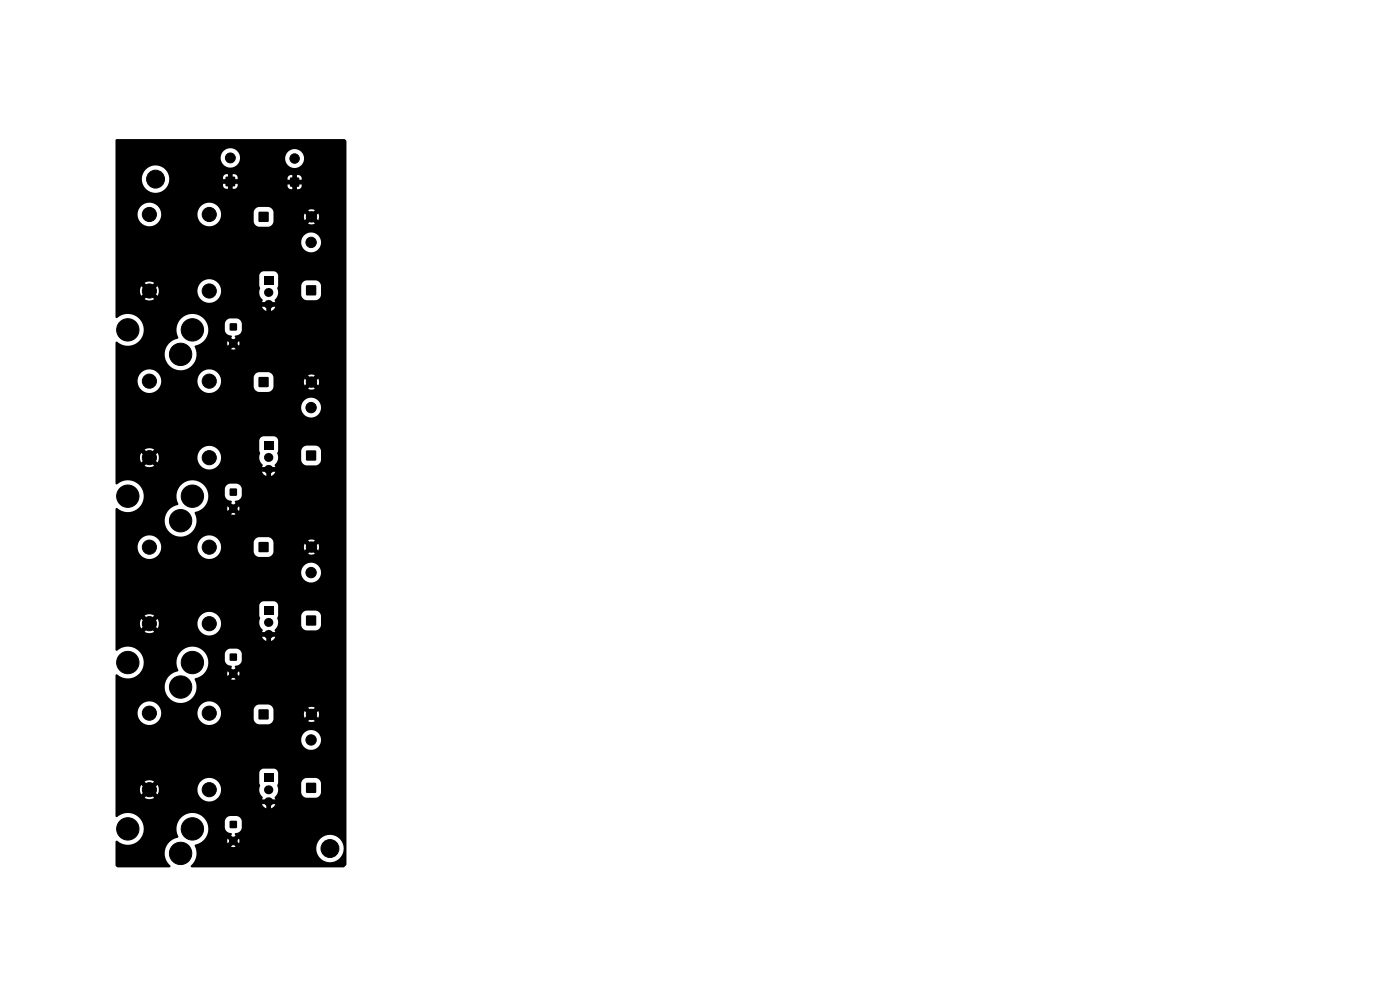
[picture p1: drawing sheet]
<svg xmlns="http://www.w3.org/2000/svg" width="297mm" height="210mm" viewBox="0 0 297 210" stroke-linecap="round" stroke-linejoin="round" font-family="sans-serif">
<g fill="#000" stroke="#000" stroke-width=".21">
<circle cx="33" cy="38" r="1.3"/>
<circle cx="33" cy="38" r="1.9"/>
<circle cx="48.9" cy="33.5" r="1.05"/>
<circle cx="62.5" cy="33.6" r="1"/>
<circle cx="31.7" cy="45.5" r="1.5"/>
<circle cx="44.4" cy="45.5" r="1.5"/>
<circle cx="66" cy="51.4" r="1.1"/>
<circle cx="66.1" cy="46" r="1.1"/>
<circle cx="27.1" cy="70" r="2.37"/>
<circle cx="31.7" cy="61.7" r="1.5"/>
<circle cx="38.3" cy="75.2" r="2.37"/>
<circle cx="40.8" cy="70" r="2.37"/>
<circle cx="44.4" cy="61.7" r="1.5"/>
<circle cx="49.5" cy="72.8" r=".8"/>
<circle cx="57" cy="75" r=".3"/>
<circle cx="31.7" cy="97.1" r="1.5"/>
<circle cx="31.7" cy="80.9" r="1.5"/>
<circle cx="44.4" cy="97.1" r="1.5"/>
<circle cx="44.4" cy="80.9" r="1.5"/>
<circle cx="66" cy="86.5" r="1.1"/>
<circle cx="66.1" cy="81" r="1.1"/>
<circle cx="27.1" cy="105.3" r="2.37"/>
<circle cx="31.7" cy="116.1" r="1.5"/>
<circle cx="38.3" cy="110.5" r="2.37"/>
<circle cx="40.8" cy="105.3" r="2.37"/>
<circle cx="44.4" cy="116.1" r="1.5"/>
<circle cx="49.5" cy="107.9" r=".8"/>
<circle cx="56.5" cy="110" r=".3"/>
<circle cx="66.1" cy="116" r="1.1"/>
<circle cx="31.7" cy="132.3" r="1.5"/>
<circle cx="44.4" cy="132.3" r="1.5"/>
<circle cx="66" cy="121.5" r="1.1"/>
<circle cx="27.1" cy="140.5" r="2.37"/>
<circle cx="31.7" cy="151.3" r="1.5"/>
<circle cx="38.3" cy="145.7" r="2.37"/>
<circle cx="40.8" cy="140.5" r="2.37"/>
<circle cx="44.4" cy="151.3" r="1.5"/>
<circle cx="49.5" cy="142.9" r=".8"/>
<circle cx="56.5" cy="144.5" r=".3"/>
<circle cx="66" cy="157" r="1.1"/>
<circle cx="66.1" cy="151.5" r="1.1"/>
<circle cx="27.1" cy="175.8" r="2.37"/>
<circle cx="31.7" cy="167.5" r="1.5"/>
<circle cx="40.8" cy="175.8" r="2.37"/>
<circle cx="44.4" cy="167.5" r="1.5"/>
<circle cx="49.5" cy="178.4" r=".8"/>
<circle cx="70" cy="180" r="1.3"/>
<circle cx="38.3" cy="181" r="2.37"/>
<circle cx="56" cy="180" r=".3"/>
<circle cx="70" cy="180" r="1.9"/>
</g>
<g fill="#000">
<path d="M47.9 37.5h1.9v2h-1.9zM61.6 37.7h1.8v1.9h-1.8zM24.6 29.6l48.4-.1 .5 .5v153.4l-.7 .6h-32.1a.25 .25 0 0 1-.2-.2 .25 .25 0 0 1 .1-.3 3.4 3.4 0 0 0 .9-3.7h25.6v.4a2.91 2.91 0 0 0 4.4 2.3 2.91 2.91 0 0 0 0-5 2.91 2.91 0 0 0-4.4 2.3h-25.6l-.1-.2h8.6l-.5-.5-.5 .5h-7.6l-.1-.2 .1-.2 .9-.3 .8-.6h5.1l.1 .6 .4-.6 .4 .1a.4 .4 0 0 0 .4 .4 .4 .4 0 0 0 .4-.4h.3l.5 .5v-1l-.5 .5-.3-.1a.4 .4 0 0 0-.4-.3 .4 .4 0 0 0-.4 .3h-.4l-.4-.4-.1 .4h-5.1l.2-.2a3.4 3.4 0 0 0 .5-3.8h3.9v1.2a1.42 1.42 0 0 0 1.4 1.3l.1 .2-.2 .2 .5 .5 .5-.5a.28 .28 0 0 1-.2-.4 .28 .28 0 0 1 .4-.1 1.25 1.25 0 0 0 1.1-1.2v-1.4a1.24 1.24 0 0 0-1.2-1h-1.4a1.25 1.25 0 0 0-1 1.2h-3.9l-.1-.2a3.4 3.4 0 0 0-4.6-1.2 3.4 3.4 0 0 0-1.3 4.7l-.1 .1a3.4 3.4 0 0 0-2.7 2.5 3.4 3.4 0 0 0 1.2 3.5l-.3 .3h-11l-.4-.5v-4.9l.3-.3a3.4 3.4 0 0 0 4.8-.2 3.4 3.4 0 0 0-.1-4.7 3.4 3.4 0 0 0-4.8-.1l-.2-.2v-2.5h31.1l.4 .6 .5 .3v-.9h-32v-1.4h6.2a1.97 1.97 0 0 0 2 0l-1-1-1 1h-6.2v-1.8h5.2l.3 1.1 .9-1.1 .1 .2a.71 .71 0 0 0 .7 .6 .71 .71 0 0 0 .7-.7l1 1 .3-1.1h8.2a2.5 2.5 0 0 0 3.5 2.4 2.5 2.5 0 0 0 .5-4.3 2.5 2.5 0 0 0-4 1.6v.3h-8.2l-.3-.9-1 1a.74 .74 0 0 0-.7-.7 .74 .74 0 0 0-.8 .6l-.9-.9-.3 .9h-5.2v-1.6h6.2l1 1 1-1a1.97 1.97 0 0 0-2 0h-6.2v-1.8h30.5v2a1.34 1.34 0 0 1 0 1.4l.2 1 .5 .7-.1 .5h1.2h-.1a.55 .55 0 0 0-.2 .8 .55 .55 0 0 0 .7 .2h.3v.9l.5-.3 .4-.6h-1.2l.1-.1a.55 .55 0 0 0-.1-.9h1.2l-.1-.4 .1-.3a2.6 2.6 0 0 0 .4-2.4l.2-.3h4.9v1.8a1.24 1.24 0 0 0 1.2 1.2h1.9a1.24 1.24 0 0 0 1.1-1.2v-1.9a1.25 1.25 0 0 0-1.2-1.1h-2a1.25 1.25 0 0 0-1 1.2h-4.9v-2.2a.99 .99 0 0 0-.9-1l-2.3 .1a1 1 0 0 0-.8 .9h-30.5v-7.2h39.4v.3a2.11 2.11 0 0 0 3.2 1.7 2.11 2.11 0 0 0 0-3.6 2.11 2.11 0 0 0-3.2 1.6h-39.4v-5.7h4.7v.3a2.5 2.5 0 0 0 2.6 2.4 2.5 2.5 0 0 0 2.4-2.7h7.7v.3a2.5 2.5 0 0 0 2.9 2.4 2.5 2.5 0 0 0 2-3.2h7v1.9a1.24 1.24 0 0 0 1.2 1.1h2l.6-.2 .3-.4h7.5l.6 .1 .8-.1-.7-.7-.7 .7h-7.5l.1-1.6h6.5l.1 .9 .7-.8h.2v.1a.55 .55 0 0 0 .6 .5 .55 .55 0 0 0 .5-.6l.9 .8a1.56 1.56 0 0 0 0-1.5l-.9 .7a.55 .55 0 0 0-.5-.5 .55 .55 0 0 0-.6 .5h-.2l-.7-.7-.1 .6h-6.5l-.1-1.3h7.5l.7 .7 .7-.7-.6-.2-.8 .2h-7.5l-.3-.4-.6-.2-2-.1a1.24 1.24 0 0 0-1.2 1.2h-7a2.5 2.5 0 0 0-2.7-1.8 2.5 2.5 0 0 0-2.2 2.3h-7.7v-.2a2.5 2.5 0 0 0-2.6-2.1 2.5 2.5 0 0 0-2.4 2.3h-4.7v-5.5h10.4v.3a3.4 3.4 0 0 0 4.4 3.1 3.4 3.4 0 0 0 2-4.9h8.7l-.5-.5-.5 .5h-7.7l.2-.2a3.3 3.3 0 0 0 1.8-1.1h4.9l.1 .6 .4-.6 .4 .1a.4 .4 0 0 0 .4 .4 .4 .4 0 0 0 .4-.4h.3l.5 .5v-1l-.5 .5-.3-.1a.4 .4 0 0 0-.4-.3 .4 .4 0 0 0-.4 .3h-.4l-.4-.4-.1 .4h-4.9l.2-.2a3.4 3.4 0 0 0 .2-3.8h4v1.2a1.42 1.42 0 0 0 1.4 1.3l.1 .2-.2 .2 .5 .5 .5-.5a.28 .28 0 0 1-.2-.4 .28 .28 0 0 1 .4-.1 1.25 1.25 0 0 0 1.1-1.2v-1.4a1.25 1.25 0 0 0-1.2-1h-1.4a1.25 1.25 0 0 0-1 1.2h-4l-.2-.3a3.4 3.4 0 0 0-4.6-.8 3.4 3.4 0 0 0-1.1 4.6l-.1 .1a3.4 3.4 0 0 0-2.8 3.2h-10.4v-2.3l.2-.3a3.4 3.4 0 0 0 4.8-.1 3.4 3.4 0 0 0 0-4.8 3.4 3.4 0 0 0-4.8 0l-.2-.3v-2.7h31.1l.4 .6 .5 .3v-.9h-32v-1.1h6.2a1.98 1.98 0 0 0 2 0l-1-1-1 1h-6.2v-1.8h5.2l.3 1.1 .9-1.1 .1 .2a.71 .71 0 0 0 .7 .6 .71 .71 0 0 0 .7-.7l1 1 .3-1.1h8.2a2.5 2.5 0 0 0 3.5 2.4 2.5 2.5 0 0 0 .5-4.3 2.5 2.5 0 0 0-4 1.6v.3h-8.2l-.3-.9-1 1a.74 .74 0 0 0-.7-.7 .74 .74 0 0 0-.8 .6l-.9-.9-.3 .9h-5.2v-1.6h6.2l1 1 1-1a1.97 1.97 0 0 0-2 0h-6.2v-2.1h30.5v2.1a1.23 1.23 0 0 1 0 1.3l.2 1 .5 .7-.1 .5h1.2a.55 .55 0 0 0-.3 .7 .55 .55 0 0 0 .7 .3h.3v.9l.5-.3 .4-.6h-1.2l.1-.1a.55 .55 0 0 0-.1-.9h1.2l-.1-.4 .1-.3a2.6 2.6 0 0 0 .4-2.4l.2-.3h4.9v1.8a1.24 1.24 0 0 0 1.2 1.2h1.9a1.24 1.24 0 0 0 1.1-1.2v-1.9a1.25 1.25 0 0 0-1.2-1.1h-2a1.25 1.25 0 0 0-1 1.2h-4.9v-2.2a.99 .99 0 0 0-.9-1l-2.5 .1-.4 .4-.2 .5h-30.5v-7.2h39.4a2.1 2.1 0 0 0 2.9 2.1 2.1 2.1 0 0 0 .5-3.6 2.1 2.1 0 0 0-3.4 1.3v.2h-39.4v-5.4h4.7a2.5 2.5 0 0 0 2.5 2.7 2.5 2.5 0 0 0 2.5-2.7h7.7v.3a2.5 2.5 0 0 0 3 2.3 2.5 2.5 0 0 0 1.8-3.4h7.1v1.9a1.24 1.24 0 0 0 1.2 1.1h2l.6-.2 .3-.4h7.5l.6 .1 .8-.1-.7-.7-.7 .7h-7.5l.1-1.6h6.5l.1 .9 .7-.8h.2a.55 .55 0 0 0 .5 .6 .55 .55 0 0 0 .6-.6l.9 .8 .2-.6-.2-.9-.7 .7h-.2a.55 .55 0 0 0-.5-.5 .55 .55 0 0 0-.6 .5h-.2l-.7-.7-.1 .6h-6.5l-.1-1.3h7.5l.7 .7 .7-.7-.6-.2-.8 .2h-7.5l-.3-.4-.6-.2-2-.1a1.24 1.24 0 0 0-1.2 1.2h-7.1a2.5 2.5 0 0 0-2.7-1.5 2.5 2.5 0 0 0-2.1 2.3h-7.7a2.5 2.5 0 0 0-2.5-2.3 2.5 2.5 0 0 0-2.5 2.3h-4.7v-5.6h10.4v.3a3.4 3.4 0 0 0 4.2 3.1 3.4 3.4 0 0 0 2.3-4.6h8.6l-.5-.5-.5 .5h-7.6l-.1-.3 .1-.2 .9-.3 .7-.5h5.2l.1 .6 .4-.6h.4a.4 .4 0 0 0 .4 .5 .4 .4 0 0 0 .4-.4h.3l.5 .5v-1l-.5 .5-.3-.1a.4 .4 0 0 0-.4-.3 .4 .4 0 0 0-.4 .3h-.4l-.4-.4-.1 .4h-5.1a3.4 3.4 0 0 0 .7-4h3.9v1.2a1.42 1.42 0 0 0 1.4 1.3l.1 .2-.2 .2 .5 .5 .5-.5a.28 .28 0 0 1-.2-.4 .28 .28 0 0 1 .4-.1 1.25 1.25 0 0 0 1.1-1.2v-1.4a1.25 1.25 0 0 0-1.2-1h-1.4a1.25 1.25 0 0 0-1 1.2l-3.9-.1a3.4 3.4 0 0 0-4.6-1.4 3.4 3.4 0 0 0-1.4 4.7l-.1 .1a3.4 3.4 0 0 0-2.8 3.2h-10.4v-2.3l.2-.2a3.4 3.4 0 0 0 4.8-.2 3.4 3.4 0 0 0 0-4.8 3.4 3.4 0 0 0-4.8 0l-.2-.3v-2.4h31.1l.4 .6 .5 .3v-.9h-32v-1.3h6.2a1.98 1.98 0 0 0 2 0l-1-1-1 1h-6.2v-1.8h5.2l.3 1.1 .9-1.1 .1 .2a.71 .71 0 0 0 .7 .6 .71 .71 0 0 0 .7-.7l1 1 .3-1.2h8.2a2.5 2.5 0 0 0 3.5 2.5 2.5 2.5 0 0 0 .5-4.3 2.5 2.5 0 0 0-4 1.6v.2h-8.2l-.3-.8-1 1a.74 .74 0 0 0-.7-.7 .74 .74 0 0 0-.8 .6l-.9-.9-.3 .9h-5.2v-1.6h6.2l1 1 1-1a1.97 1.97 0 0 0-2 0h-6.2v-1.9h30.5v2a1.34 1.34 0 0 1 0 1.4l.2 1 .5 .7-.1 .5h1.2a.55 .55 0 0 0-.3 .7 .55 .55 0 0 0 .7 .3h.3v.9l.5-.3 .4-.6h-1.2l.1-.1a.55 .55 0 0 0-.1-.9h1.2l-.1-.4 .1-.3a2.6 2.6 0 0 0 .4-2.4l.2-.3h4.9v1.8a1.24 1.24 0 0 0 1.2 1.2h1.9a1.24 1.24 0 0 0 1.1-1.2v-1.9a1.25 1.25 0 0 0-1.2-1.1h-2a1.25 1.25 0 0 0-1 1.2h-4.9v-2.2a.99 .99 0 0 0-.9-1l-2.5 .1-.4 .4-.2 .5h-30.5v-7.2h39.4a2.1 2.1 0 0 0 2.9 2.1 2.1 2.1 0 0 0 .5-3.6 2.1 2.1 0 0 0-3.4 1.3v.2h-39.4v-5.6h4.7a2.5 2.5 0 0 0 2.5 2.7 2.5 2.5 0 0 0 2.5-2.7h7.7v.3a2.5 2.5 0 0 0 2.9 2.3 2.5 2.5 0 0 0 2-3.2h7v1.9a1.24 1.24 0 0 0 1.2 1.1h2l.6-.2 .3-.4h7.5l.6 .1 .8-.1-.7-.7-.7 .7h-7.5l.1-1.6h6.5l.1 .9 .7-.8h.2a.55 .55 0 0 0 .5 .6 .55 .55 0 0 0 .6-.6l.9 .8 .2-.6-.2-.9-.7 .7h-.2a.55 .55 0 0 0-.5-.5 .55 .55 0 0 0-.6 .5h-.2l-.7-.7-.1 .6h-6.5l-.1-1.3h7.5l.7 .7 .7-.7-.6-.2-.8 .2h-7.5l-.3-.4-.6-.2-2-.1a1.24 1.24 0 0 0-1.2 1.2h-7l-.1-.2a2.5 2.5 0 0 0-2.7-1.5 2.5 2.5 0 0 0-2.1 2.3h-7.7v-.2a2.5 2.5 0 0 0-2.6-2.1 2.5 2.5 0 0 0-2.4 2.3h-4.7v-5.7h10.4v.3a3.4 3.4 0 0 0 4.1 3.2 3.4 3.4 0 0 0 2.5-4.4h8.5l-.5-.5-.5 .5h-7.5l-.2-.6 .1-.2 1.3-.6h5.5l.1 .6 .4-.5 .4 .1a.4 .4 0 0 0 .4 .4 .4 .4 0 0 0 .4-.5h.3l.5 .5v-1l-.5 .5h-.3a.4 .4 0 0 0-.4-.4 .4 .4 0 0 0-.4 .4h-.4l-.4-.5-.1 .4h-5.5h.1a3.4 3.4 0 0 0 1.1-4h3.8v1.3a1.42 1.42 0 0 0 1.4 1.2l.1 .3-.2 .1 .5 .5 .5-.5a.28 .28 0 0 1-.1-.4 .28 .28 0 0 1 .3-.1 1.25 1.25 0 0 0 1.1-1.1v-1.4a1.25 1.25 0 0 0-1.2-1.1l-1.3 .1a1.25 1.25 0 0 0-1.1 1.1h-3.8v-.1a3.4 3.4 0 0 0-4.7-1.6 3.4 3.4 0 0 0-1.4 4.7l-.1 .1a3.4 3.4 0 0 0-2.8 3.2h-10.4v-2.3l.2-.2a3.4 3.4 0 0 0 4.8-.2 3.4 3.4 0 0 0 0-4.7 3.4 3.4 0 0 0-4.8-.1l-.2-.3v-2.1h31.1l.4 .6 .5 .3v-.9h-32v-1.6h6.2a1.97 1.97 0 0 0 2 0l-1-1.1-1 1.1h-6.2v-1.9h5.2l.3 1.1 .9-1 .1 .1a.71 .71 0 0 0 .7 .6 .71 .71 0 0 0 .7-.7l1 1 .3-1.1h8.2a2.5 2.5 0 0 0 3.5 2.4 2.5 2.5 0 0 0 .5-4.3 2.5 2.5 0 0 0-4 1.6v.3h-8.2l-.3-.9-1 1a.74 .74 0 0 0-.7-.7 .74 .74 0 0 0-.8 .7l-.9-1-.3 .9h-5.2v-1.6h6.2l1 1 1-1a1.97 1.97 0 0 0-2 0h-6.2v-1.5h30.5v2a1.43 1.43 0 0 1 0 1.4l.2 1 .5 .7-.1 .5h1.2h-.1a.55 .55 0 0 0-.2 .8 .55 .55 0 0 0 .7 .2h.3v.9l.5-.3 .4-.6h-1.2l.1-.1a.55 .55 0 0 0-.1-.9h1.2l-.1-.5a2.34 2.34 0 0 0 .5-2.6l.2-.3h4.9v1.8a1.24 1.24 0 0 0 1.2 1.2h1.9a1.24 1.24 0 0 0 1.1-1.2v-2a1.25 1.25 0 0 0-1.2-1h-1.9a1.25 1.25 0 0 0-1.1 1.2h-4.9v-2.2a.99 .99 0 0 0-.9-1l-2.5 .1-.4 .4-.2 .5h-30.5v-7.2h39.4a2.1 2.1 0 0 0 2.9 2 2.1 2.1 0 0 0 .5-3.5 2.1 2.1 0 0 0-3.4 1.2v.3h-39.4v-5.9h4.7a2.5 2.5 0 0 0 2.5 2.6 2.5 2.5 0 0 0 2.5-2.6h7.7v.2a2.5 2.5 0 0 0 2.8 2.4 2.5 2.5 0 0 0 2.2-2.9h6.9v1.8a1.24 1.24 0 0 0 1.2 1.2h2l.6-.3 .3-.4h7.5a1.56 1.56 0 0 0 1.4 0l-.7-.7-.7 .7h-7.5l.1-1.5h6.5l.2 .8 .6-.8h.2v.2a.55 .55 0 0 0 .6 .5 .55 .55 0 0 0 .5-.6l.9 .7 .2-.6-.2-.8-.7 .7-.2-.1a.55 .55 0 0 0-.5-.5 .55 .55 0 0 0-.6 .5h-.2l-.6-.6-.2 .6h-6.5l-.1-1.3h7.5l.7 .7 .7-.7-.6-.2-.8 .2h-7.5l-.3-.4-.6-.3h-2a1.24 1.24 0 0 0-1.2 1.2h-6.9a2.5 2.5 0 0 0-2.6-2.1 2.5 2.5 0 0 0-2.4 2.4h-7.7v-.3a2.5 2.5 0 0 0-2.6-2.1 2.5 2.5 0 0 0-2.4 2.4h-4.7v-7.6h5.6v.4a2.9 2.9 0 0 0 2.5 2.7 2.9 2.9 0 0 0 3.1-1.9h11.6v.3a.81 .81 0 0 0 1.1 .7v-1h-12.7l.2-.6h12.4v.2a.71 .71 0 0 0 1.1 .4v1h.3a.77 .77 0 0 0 .7-.9h10.6v.3a.79 .79 0 0 0 1 .7v-1h1v1a.82 .82 0 0 0 1-1h-13.6v-.1h-1.3l.3-.4h12.6a.5 .5 0 0 0 .7 .5 .5 .5 0 0 0 .2-.8 .5 .5 0 0 0-.9 .1v.2h-12.6a.55 .55 0 0 0-.5-.7 .55 .55 0 0 0-.6 .5h-12.4v-.8h11.4v.4h1.1v-1.1h1v1.1h1v-.2h10.6v.3h1v-1h1v1h1a.82 .82 0 0 0-1-1l-1.6 .1-.4 .6h-10.6a.82 .82 0 0 0-1-.9l-1.7 .1-.4 .6h-11.4a2.9 2.9 0 0 0-3-2.5 2.9 2.9 0 0 0-2.8 2.7h-5.6v-4.4h22.3v.2a2.05 2.05 0 0 0 2.1 2 2.05 2.05 0 0 0 2-2.1h9.6v.3a2 2 0 0 0 3 1.5 2 2 0 0 0 0-3.4 2 2 0 0 0-3 1.6h-9.6v-.1a2.05 2.05 0 0 0-2-2 2.05 2.05 0 0 0-2.1 2h-22.3zM54.9 45h2v2h-2zM56 58.5h2v2h-2zM48.8 68.6h1.4v1.5h-1.4zM65 60.6h2v2h-2zM54.9 80h2v2.1h-2zM56 93.5h2v2h-2zM65 95.6h2v2.1h-2zM48.8 103.7h1.4v1.4h-1.4zM54.9 115h2v2.1h-2z"/>
<path d="M48.8 138.7h1.4v1.4h-1.4zM56 128.5h2v2h-2zM65 130.6h2v2.1h-2zM54.9 150.5h2v2.1h-2zM48.8 174.2h1.4v1.4h-1.4zM56 164h2v2h-2zM65 166.1h2v2.1h-2z"/>
</g>
<path d="M57 62h.1M57 64.6h.1M57 97h.1M57 99.6h.1M57 132h.1M57 134.6h.1M57 167.5h.1M57 170.1h.1" fill="none" stroke="#000" stroke-width="1.9"/>
</svg>
